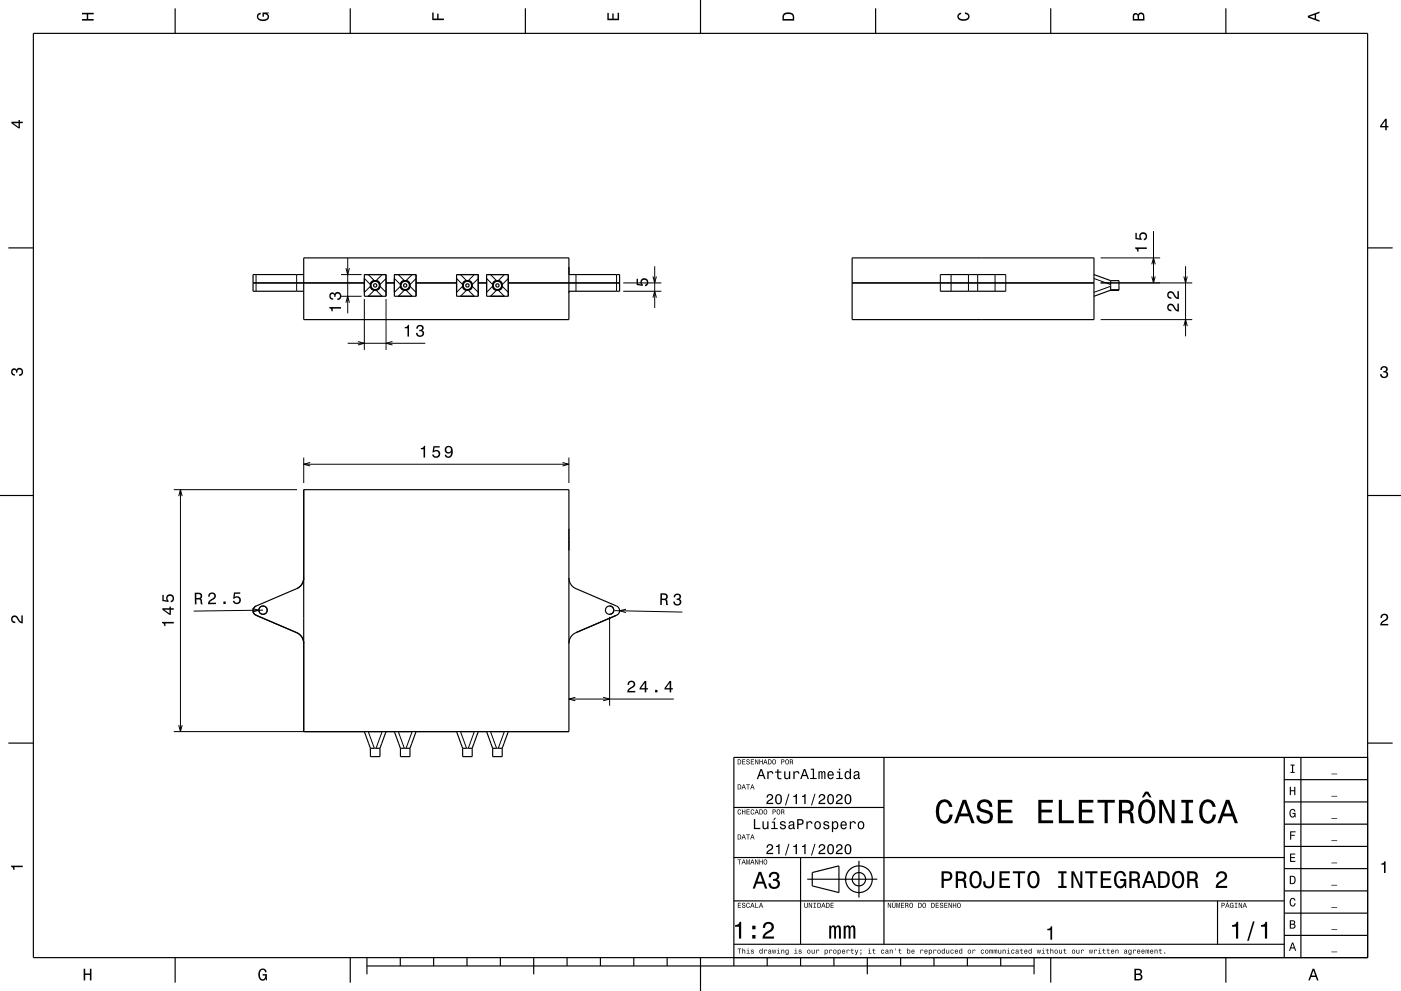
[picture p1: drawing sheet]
<svg xmlns="http://www.w3.org/2000/svg" width="420mm" height="297mm" viewBox="0 0 420 297" stroke-linecap="round" stroke-linejoin="round" font-family="sans-serif">
<g fill="none" stroke="#000" stroke-width=".3">
<path d="M104.2 77.3v16.6M196.3 79.8v12.5M330 77.3h17.8M345.3 79.2l.5-1.9 .5 1.9M345.8 69.3v15.5M355.4 79.8v21M76.8 82.3v5M88.9 82.3v5M102.2 88.8h6.2M102.2 82.3h6.2M103.7 90.7l.5-1.9 .6 1.9M103.7 80.4l.5 1.9 .6-1.9"/>
<path d="M109.2 89.6v15.3M109.2 83.5l1.8 1.8M110.4 82.3l1.8 1.8M111 85.8l-1.8 1.8M112.2 87l-1.8 1.8M112.7 87l1.9 1.8M113.9 85.8l1.8 1.8M114.6 82.3l-1.9 1.8M115.7 89.6v15.3M115.7 83.5l-1.8 1.8M118.2 83.5l1.8 1.8M119.4 82.3l1.8 1.8"/>
<path d="M120 85.8l-1.8 1.8M121.2 87l-1.8 1.8M121.7 87l1.9 1.8M122.9 85.8l1.8 1.8M123.6 82.3l-1.9 1.8M124.7 83.5l-1.8 1.8M136.9 83.5l1.8 1.8M138 82.3l1.9 1.8M138.7 85.8l-1.8 1.8M139.9 87l-1.9 1.8M140.4 87l1.8 1.8M141.6 85.8l1.8 1.8"/>
<path d="M142.2 82.3l-1.8 1.8M143.4 83.5l-1.8 1.8M145.9 83.5l1.8 1.8M147.1 82.3l1.8 1.8M147.7 85.8l-1.8 1.8M148.9 87l-1.8 1.8M149.4 87l1.8 1.8M150.6 85.8l1.8 1.8M151.2 82.3l-1.8 1.8M152.4 83.5l-1.8 1.8M172.7 82.3v5M184.8 82.3v5"/>
<path d="M186.8 87.3h11.5M186.8 84.8h11.5M195.8 82.9l.5 1.9 .5-1.9M195.8 89.2l.5-1.9 .5 1.9M281.9 82.3v5M285.1 82.3v5M290.3 82.3v5M293.1 82.3v5M298.3 82.3v5M301.5 82.3v5M328 83.5l5 1.8M330 84.8h27.4"/>
<path d="M330 95.8h27.4M333 85.8l-5 1.8M345.3 82.9l.5 1.9 .5-1.9M354.9 97.7l.5-1.9 .5 1.9M354.9 82.9l.5 1.9 .5-1.9M104.2 102.9h23.3M107.3 102.4l1.9 .5-1.9 .5M117.7 102.4l-2 .5 2 .5M91.1 137.1v7.7M91.1 139.1h79.5M93 138.6l-1.9 .5 1.9 .6M168.6 138.6l2 .5-2 .6"/>
<path d="M170.6 137.1v7.7M52.1 146.8h37M53.6 148.7l.5-1.9 .5 1.9M54.1 146.8v72.5M75.7 182.4l1.9 .5-1.9 .5M78.9 182.9l-20.8 .2M78.9 181.6a1.25 1.25 0 0 0-1.3 1.3 1.25 1.25 0 0 0 1.3 1.2M182.8 184.9v26.6M184.2 183l20.4 .4M187.7 182.6l-2 .4 2 .6M52.1 219.3h70.6M53.6 217.3l.5 2 .5-2"/>
<path d="M110.4 219.3l1.8 5M114.6 219.3l-1.9 5M119.4 219.3l1.8 5M123.6 219.3l-1.9 5M138 219.3l1.9 5M142.2 219.3l-1.8 5M147.1 219.3l1.8 5M151.2 219.3l-1.8 5M170.6 209.5h31.4M172.5 209l-1.9 .5 1.9 .5M180.8 209l2 .5-2 .5"/>
</g>
<g fill="none" stroke="#000" stroke-width=".35">
<path d="M10 10h400v277h-400zM52.5 2.5v7.5M105 2.5v7.5M157.5 2.5v7.5M210 0v10M262.5 2.5v7.5M315 2.5v7.5M367.5 2.5v7.5M2.5 74.3h7.5M91.1 77.3h79.5v18.5h-79.5zM255.5 77.3h72.5v18.5h-72.5zM410 74.3h7.5"/>
<path d="M75.9 84.8h33.3M91.1 82.3h-15.2v5h15.2M109.2 82.3h6.5v6.5h-6.5zM115.7 84.8h2.5M118.2 82.3h6.5v6.5h-6.5zM124.7 84.8h12.2M136.9 82.3h6.5v6.5h-6.5zM143.4 84.8h2.5M145.9 82.3h6.5v6.5h-6.5zM152.4 84.8h33.3M170.6 82.3h15.1v5h-15.1M170.6 87.7h.1"/>
<path d="M170.6 80h.1M255.5 84.8h72.5M281.9 82.3h19.6M281.9 87.3h19.6M328 82.3l5 1.8M333 84.1h2.5v2.9h-2.5M333 87l-5 1.8M333 84.1v2.9M0 148.5h10M91.1 146.8h79.5v72.5h-79.5zM170.6 158.5v6.5M410 148.5h10"/>
<path d="M91.1 173.2a3.5 3.5 0 0 1-2.2 3.2l-12.1 5.2a1.5 1.5 0 0 0-.9 1.4 1.5 1.5 0 0 0 .9 1.4l12.1 5.2a3.5 3.5 0 0 1 2.2 3.2M170.6 173.2a3.5 3.5 0 0 0 2.1 3.2l12.1 5.2a1.5 1.5 0 0 1 .9 1.4 1.5 1.5 0 0 1-.9 1.4l-12.1 5.2a3.5 3.5 0 0 0-2.1 3.2M170.6 165h.1M78.9 181.6a1.25 1.25 0 0 1 1.2 1.3 1.25 1.25 0 0 1-1.2 1.2M182.8 181.6a1.25 1.25 0 0 1 1.2 1.3 1.25 1.25 0 0 1-1.2 1.2M109.2 219.3l1.8 5M115.7 219.3l-1.8 5M118.2 219.3l1.8 5M124.7 219.3l-1.8 5M136.9 219.3l1.8 5M143.4 219.3l-1.8 5M145.9 219.3l1.8 5"/>
<path d="M152.4 219.3l-1.8 5M2.5 222.7h7.5M111 224.3v2.5h2.9v-2.5M111 224.3h2.9M120 224.3v2.5h2.9v-2.5M120 224.3h2.9M138.7 224.3v2.5h2.9v-2.5M138.7 224.3h2.9M147.7 224.3v2.5h2.9v-2.5M147.7 224.3h2.9M265 227v56M385 233.7h25"/>
<path d="M385 227v60M390 227v60M410 222.7h7.5M410 227h-190v62.5M220 257h165M220 242h45M240 257v26M257.5 258v11M385 253.7h25M385 247h25M385 240.3h25M220 270h165"/>
<path d="M242 263.5h21M243.5 261.5l8-2v8l-8-2zM365 270v13M385 273.7h25M385 267h25M385 260.3h25M52.5 287v7.5M105 287v7.5M110 289.5h200M110 287v5M120 287v2.5M130 287v2.5"/>
<path d="M140 287v2.5M150 287v2.5M160 287v5M170 287v2.5M180 287v2.5M190 287v2.5M200 287v2.5M210 287v10M220 283h165M230 287v2.5M240 287v2.5M250 287v2.5"/>
<path d="M260 287v5M270 287v2.5M280 287v2.5M290 287v2.5M300 287v2.5M310 287v5M315 287v7.5M367.5 287v7.5M385 280.3h25"/>
<circle cx="112.5" cy="85.5" r=".5"/>
<circle cx="112.5" cy="85.5" r="1.43"/>
<circle cx="112.5" cy="85.5" r="1.25"/>
<circle cx="112.5" cy="85.5" r="1.51"/>
<circle cx="121.5" cy="85.5" r=".5"/>
<circle cx="121.5" cy="85.5" r="1.25"/>
<circle cx="121.5" cy="85.5" r="1.43"/>
<circle cx="121.5" cy="85.5" r="1.51"/>
<circle cx="140.1" cy="85.6" r="1.51"/>
<circle cx="140.1" cy="85.5" r="1.43"/>
<circle cx="140.1" cy="85.5" r="1.25"/>
<circle cx="140.1" cy="85.5" r=".5"/>
<circle cx="149.1" cy="85.5" r="1.5"/>
<circle cx="149.1" cy="85.5" r="1.43"/>
<circle cx="149.1" cy="85.5" r="1.25"/>
<circle cx="149.1" cy="85.5" r=".5"/>
<circle cx="78.9" cy="182.9" r="1.25"/>
<circle cx="182.8" cy="182.9" r="1.25"/>
<circle cx="257.5" cy="263.5" r="2"/>
<circle cx="257.5" cy="263.5" r="4"/>
</g>
<g fill="#000">
<path d="M24.6 3.8h3.5v.5h-1.7v1.4h1.7v.5h-3.5v-.5h1.4v-1.4h-1.4z" fill-rule="evenodd"/>
<path d="M77.3 4.2l.8-.4v.5l-.3 .1a.68 .68 0 0 0-.4 .6 .68 .68 0 0 0 .4 .6 1.68 1.68 0 0 0 2.4-.6 .93 .93 0 0 0-1.1-.8v.8h-.4v-1.3h1.9v.3l-.5 .1 .4 .4a1.19 1.19 0 0 1-.9 1.7 1.9 1.9 0 0 1-2.6-1.3z" fill-rule="evenodd"/>
<path d="M129.6 3.8h.4v1.8h1.1v-1.5h.4v1.5h1.6v.4h-3.5z" fill-rule="evenodd"/>
<path d="M182.1 3.9h.4v1.7h1.1v-1.6h.4v1.6h1.2v-1.8h.4v2.3h-3.5z" fill-rule="evenodd"/>
<path d="M235 4a2.21 2.21 0 0 0-.4 2.2h3.5v-1.2a1.92 1.92 0 0 0-3.1-1zM235.3 4.4l.4-.2a1.45 1.45 0 0 1 2 .8v.7h-2.7l.1-1z" fill-rule="evenodd"/>
<path d="M287.3 4.2l.8-.4v.4l-.3 .1a.66 .66 0 0 0-.4 .6 .66 .66 0 0 0 .4 .6 1.69 1.69 0 0 0 2.5-.5 .9 .9 0 0 0-1-.8v-.5a1.24 1.24 0 0 1 1.4 1.1 1.24 1.24 0 0 1-1.1 1.4 1.93 1.93 0 0 1-2.6-1.2z" fill-rule="evenodd"/>
<path d="M339.8 4.2l-.2 2h3.5v-1.4a.98 .98 0 0 0-.7-1 .98 .98 0 0 0-1.2 .6 .84 .84 0 0 0-1.4-.2zM340.1 4.5l.4-.1 .4 .1 .1 1.2h-1zM341.6 4.4l.4-.2a.58 .58 0 0 1 .7 .7v.8h-1.2z" fill-rule="evenodd"/>
<path d="M392.1 4.7v.6l3.5 1.2v-.4l-1-.4v-1.4l1-.4v-.4zM392.6 5l1.5-.5v1z" fill-rule="evenodd"/>
<path d="M3.4 36.5v.4l2.1 1.6h.5v-1.6h.8v-.4h-.8v-.5h-.4v.5zM4 36.9h1.6v1.1z" fill-rule="evenodd"/>
<path d="M415.3 35.6l-1.6 2.1v.5h1.6v.8h.4v-.8h.5v-.4h-.5v-2.2zM415.3 36.2v1.6h-1.1z" fill-rule="evenodd"/>
<path d="M340.3 74.2v.3a.78 .78 0 0 1 .7 .9h.3v-.8h2.5v-.4zM340.4 69.8v1.9l1.8 .2v-.4a.8 .8 0 0 1-.2-1.2 .8 .8 0 0 1 1.3 .1 .8 .8 0 0 1-.4 1.2v.4a1.21 1.21 0 0 0 1-1.5 1.21 1.21 0 0 0-1.6-.8 1.21 1.21 0 0 0-.6 1.8l-.9-.2v-1.5z" fill-rule="evenodd"/>
<path d="M98.7 92v.4a.77 .77 0 0 1 .7 .9h.3v-.8h2.5v-.5zM99 87.9a1.17 1.17 0 0 0-.2 1.3 1.17 1.17 0 0 0 1.1 .6v-.4a.62 .62 0 0 1-.8-.3 .62 .62 0 0 1 .3-.8 .62 .62 0 0 1 .8 .2v.5h.4a.72 .72 0 0 1 .5-1 .72 .72 0 0 1 .9 .5 .72 .72 0 0 1-.5 .9l-.4 .1v.4a1.18 1.18 0 0 0 1.2-1.5 1.18 1.18 0 0 0-1.8-.6l-.1 .3a.86 .86 0 0 0-1.4-.2z" fill-rule="evenodd"/>
<path d="M190.8 83.6h.5v1.5l.9 .1a1.21 1.21 0 0 1 .6-1.7 1.21 1.21 0 0 1 1.6 .8 1.21 1.21 0 0 1-1 1.5v-.5a.8 .8 0 0 0 .3-1.2 .8 .8 0 0 0-1.2 0 .8 .8 0 0 0 .2 1.2v.4l-1.9-.3z" fill-rule="evenodd"/>
<path d="M350.2 91.3a1.2 1.2 0 0 0-.2 1.3 1.2 1.2 0 0 0 1.2 .7v-.5a.71 .71 0 0 1-.9-.5 .71 .71 0 0 1 .5-.8 .71 .71 0 0 1 .9 .5l.1 .3a1.62 1.62 0 0 0 1.6 1.1v-2.4h-.4v1.9l-.4-.3-1-1.4a1.09 1.09 0 0 0-1.4 .1zM350.2 87.6a1.2 1.2 0 0 0-.2 1.3 1.2 1.2 0 0 0 1.2 .7v-.5a.71 .71 0 0 1-.9-.5 .71 .71 0 0 1 .5-.9 .71 .71 0 0 1 .9 .5l.1 .3a1.62 1.62 0 0 0 1.6 1.2v-2.5h-.4v1.9l-.4-.2-1-1.5a1.09 1.09 0 0 0-1.4 .2z" fill-rule="evenodd"/>
<path d="M3.6 110.6a.86 .86 0 0 1 1.4 .2 1.12 1.12 0 0 1 1.5-.4 1.12 1.12 0 0 1 .3 1.6l-.5 .6-.6 .1v-.5a.72 .72 0 0 0 .9-.6 .72 .72 0 0 0-.8-.8 .72 .72 0 0 0-.6 .9h-.4a.62 .62 0 0 0-.4-.8 .62 .62 0 0 0-.8 .5 .62 .62 0 0 0 .5 .7h.4l-.1 .5a1.17 1.17 0 0 1-1-.7 1.17 1.17 0 0 1 .2-1.3z" fill-rule="evenodd"/>
<path d="M121.3 98v.4h.9v2.5h.4v-3.5h-.3a.78 .78 0 0 1-1 .6zM125.1 97.7l-.3 .8h.4a.62 .62 0 0 1 .4-.8 .62 .62 0 0 1 .8 .3 .62 .62 0 0 1-.2 .8l-.5 .1v.4a.74 .74 0 0 1 .9 .6 .74 .74 0 0 1-.8 .8 .74 .74 0 0 1-.6-.9h-.5a1.18 1.18 0 0 0 1.5 1.2 1.18 1.18 0 0 0 .6-1.9l-.2-.1a1.01 1.01 0 0 0 0-1.5 1.01 1.01 0 0 0-1.5 .2z" fill-rule="evenodd"/>
<path d="M414.1 110a1.01 1.01 0 0 1 1.5-.2 1.01 1.01 0 0 1 0 1.6 1.12 1.12 0 0 1 .4 1.5 1.12 1.12 0 0 1-1.6 .3l-.6-.5-.1-.6h.5a.72 .72 0 0 0 .7 .9 .72 .72 0 0 0 .7-.8 .72 .72 0 0 0-.9-.6v-.4a.62 .62 0 0 0 .8-.4 .62 .62 0 0 0-.5-.8 .62 .62 0 0 0-.7 .5v.4h-.5z" fill-rule="evenodd"/>
<path d="M126.2 134.3v.3h.8v2.5h.4v-3.5h-.3a.77 .77 0 0 1-.9 .7zM129.9 133.7l-.2 1.9h.4a.8 .8 0 0 1 1.2-.3 .8 .8 0 0 1-.1 1.3 .8 .8 0 0 1-1.2-.4h-.4a1.21 1.21 0 0 0 1.5 1.1 1.21 1.21 0 0 0 .8-1.7 1.21 1.21 0 0 0-1.8-.5l.2-1h1.5v-.4zM133.6 133.9a1.15 1.15 0 0 0 0 1.7 1.15 1.15 0 0 0 1.6 0 1.02 1.02 0 0 1-.8 1.2l-.4-.1-.2-.4h-.5a1.23 1.23 0 0 0 1.5 .9 1.23 1.23 0 0 0 .9-1.5 1.41 1.41 0 0 0-.3-1.7 1.41 1.41 0 0 0-1.8-.1zM133.8 134.8a.75 .75 0 0 1 1.5 0 .75 .75 0 0 1-1.5 0z" fill-rule="evenodd"/>
<path d="M3.6 184.7a1.22 1.22 0 0 1 2 .8l.8 .8v-1.9h.4v2.4a2.76 2.76 0 0 1-2-1.8 .69 .69 0 0 0-1.1 .5 .69 .69 0 0 0 .9 .8v.4a1.19 1.19 0 0 1-1.2-.6 1.19 1.19 0 0 1 .2-1.4z" fill-rule="evenodd"/>
<path d="M48.6 186.4v.3a.77 .77 0 0 1 .6 1h.4v-.9h2.5v-.4zM48.7 182.3v.4l2.1 1.6h.4v-1.6h.9v-.4h-.9v-.5h-.4v.5zM49.3 182.7h1.5v1.1zM48.7 178.3v1.8l1.8 .3v-.4a.8 .8 0 0 1-.2-1.2 .8 .8 0 0 1 1.2 .1 .8 .8 0 0 1-.3 1.2v.4a1.21 1.21 0 0 0 1-1.5 1.21 1.21 0 0 0-1.6-.8 1.21 1.21 0 0 0-.6 1.7l-.9-.1v-1.5z" fill-rule="evenodd"/>
<path d="M58.4 177.6v3.5h.5v-1.4l.5-.1 .7 .3 .1 1.2h.6l-.3-1.5-.3-.2a.97 .97 0 0 0 .4-1.1 .97 .97 0 0 0-1.1-.7zM58.9 178.1h.5a.6 .6 0 0 1 .7 .5 .6 .6 0 0 1-.7 .6h-.5z" fill-rule="evenodd"/>
<path d="M62.7 177.9l-.3 .9h.5a.7 .7 0 0 1 .5-.8 .7 .7 0 0 1 .8 .5 .7 .7 0 0 1-.5 .8l-.2 .2a1.62 1.62 0 0 0-1.1 1.6h2.4v-.5h-1.9l.8-.8a1.17 1.17 0 0 0 .9-1.6 1.17 1.17 0 0 0-1.9-.3zM67 180.3v.7h.7v-.7zM70.1 177.6l-.2 1.8h.4a.8 .8 0 0 1 1.2-.2 .8 .8 0 0 1 0 1.2 .8 .8 0 0 1-1.2-.3h-.5a1.21 1.21 0 0 0 1.5 1 1.21 1.21 0 0 0 .8-1.6 1.21 1.21 0 0 0-1.7-.6l.1-.9 1.5-.1v-.4z" fill-rule="evenodd"/>
<path d="M198 177.8l-.1 3.5h.5v-1.5l1.1 .1 .2 1.4h.6l-.3-1.4-.3-.3a.97 .97 0 0 0 .5-1.1 .97 .97 0 0 0-1-.7zM198.5 178.2h.5a.6 .6 0 0 1 .7 .7 .6 .6 0 0 1-.7 .5h-.6z" fill-rule="evenodd"/>
<path d="M202.3 178.2a1.01 1.01 0 0 1 1.5-.2 1.01 1.01 0 0 1-.1 1.5 1.12 1.12 0 0 1 .4 1.6 1.12 1.12 0 0 1-1.6 .3l-.6-.6-.1-.5h.5a.72 .72 0 0 0 .6 .9 .72 .72 0 0 0 .8-.8 .72 .72 0 0 0-.9-.6v-.4a.62 .62 0 0 0 .9-.4 .62 .62 0 0 0-.5-.8 .62 .62 0 0 0-.8 .5v.3h-.5z" fill-rule="evenodd"/>
<path d="M414.2 184.2a1.18 1.18 0 0 1 1.9 .3 1.18 1.18 0 0 1-1 1.7l-.8 .8h1.9v.4h-2.4a2.76 2.76 0 0 1 1.8-2 .69 .69 0 0 0-.5-1.1 .69 .69 0 0 0-.8 .9h-.4z" fill-rule="evenodd"/>
<path d="M188.4 204.3l-.3 1h.5a.7 .7 0 0 1 .5-.9 .7 .7 0 0 1 .8 .5 .7 .7 0 0 1-.4 .9l-.3 .1a1.64 1.64 0 0 0-1.2 1.6h2.4v-.4h-1.9l.9-.8a1.17 1.17 0 0 0 .9-1.7 1.17 1.17 0 0 0-1.9-.3zM193.3 204.1l-1.6 2.1v.4h1.6v.9h.4v-.9h.5v-.4h-.5v-2.1zM193.3 204.7v1.5h-1.1zM196.4 206.8v.7h.7v-.7zM200.7 204.1l-1.5 2.1v.4h1.6v.9h.4v-.9h.5v-.4h-.5v-2.1zM200.8 204.7v1.5h-1.2z" fill-rule="evenodd"/>
<path d="M221.1 227.6v1.5h.5a.77 .77 0 0 0 .6-.8 .77 .77 0 0 0-.6-.7zM221.4 227.8a.58 .58 0 0 1 .6 .5 .58 .58 0 0 1-.6 .6zM222.5 227.6v1.5h.9v-.2h-.7v-.5h.7v-.2h-.7v-.4h.7v-.2zM223.9 227.7a.6 .6 0 0 0 0 .6 .6 .6 0 0 0 .7 .3 .33 .33 0 0 1-.3 .4 .33 .33 0 0 1-.4-.4h-.2a.54 .54 0 0 0 .6 .6 .54 .54 0 0 0 .5-.7 .54 .54 0 0 0-.8-.4 .28 .28 0 0 1 .2-.4 .28 .28 0 0 1 .4 .3h.2l-.1-.2-.2-.2zM225.1 227.6v1.5h.9v-.2h-.7v-.5h.7v-.2h-.7v-.4h.7v-.2zM226.4 227.6v1.5h.1v-1.2l.6 1.2h.2v-1.5h-.1v1.2l-.6-1.2zM227.7 227.6v1.5h.2v-.7h.6v.7h.2v-1.5h-.2v.6h-.6v-.6zM229.3 227.6l-.5 1.5h.2l.2-.5h.6l.1 .5h.2l-.5-1.5zM229.5 227.8l.2 .7h-.5zM230.3 227.6v1.5h.5a.77 .77 0 0 0 .6-.8 .77 .77 0 0 0-.6-.7zM230.5 227.8a.58 .58 0 0 1 .6 .5 .58 .58 0 0 1-.6 .6zM231.7 227.7l-.2 .6 .2 .6a.73 .73 0 0 0 1-.4 .73 .73 0 0 0-.5-.9zM231.9 227.8a.58 .58 0 0 1 .5 .5 .58 .58 0 0 1-.5 .6l-.2-.6zM234.2 227.6v1.5h.2v-.7a.48 .48 0 0 0 .7-.2 .48 .48 0 0 0-.4-.6zM234.4 227.8h.3a.26 .26 0 0 1 .3 .2 .26 .26 0 0 1-.3 .3h-.3zM235.6 227.7l-.2 .6 .2 .6a.73 .73 0 0 0 1-.4 .73 .73 0 0 0-.5-.9zM235.8 227.8a.58 .58 0 0 1 .5 .5 .58 .58 0 0 1-.5 .6l-.2-.6zM236.8 227.6v1.5h.2v-.7a.45 .45 0 0 1 .5 .2 .45 .45 0 0 1 .1 .5l.2-.1-.3-.7a.42 .42 0 0 0 .2-.4 .42 .42 0 0 0-.4-.3zM237 227.8h.2a.26 .26 0 0 1 .3 .2 .26 .26 0 0 1-.3 .3h-.2z" fill-rule="evenodd"/>
<path d="M221.1 235.1v1.5h.5a.77 .77 0 0 0 .6-.8 .77 .77 0 0 0-.6-.7zM221.4 235.3a.58 .58 0 0 1 .6 .5 .58 .58 0 0 1-.6 .6zM222.8 235.1l-.5 1.5h.2l.2-.5h.5l.2 .5h.2l-.5-1.5zM223 235.3l.2 .7h-.5zM223.7 235.1v.2h.5v1.3h.2v-1.3h.4v-.2zM225.4 235.1l-.5 1.5h.2l.2-.5h.6l.1 .5h.2l-.5-1.5zM225.6 235.3l.2 .7h-.5z" fill-rule="evenodd"/>
<path d="M228 230.5l-1.1 3h.4l.3-.9h1.2l.3 .9h.4l-1.1-3zM228.2 230.9l.4 1.3h-.9zM230 231.2v2.3h.4v-1.3a.57 .57 0 0 1 .3-.7 .57 .57 0 0 1 .7 .2l.1 .2h.4a.76 .76 0 0 0-.6-.8 .76 .76 0 0 0-.9 .4v-.3zM233 230.6v.6h-.6v.4h.6v1.5a.89 .89 0 0 0 1.3 .4v-.3l-.8-.1-.1-.4v-1.1h.9v-.4h-.9v-.6zM235.1 231.2v1.5a.76 .76 0 0 0 .5 .8 .76 .76 0 0 0 .9-.4v.4h.4v-2.3h-.4v1.6l-.6 .4-.4-.3v-1.7zM237.8 231.2v2.3h.4v-1.3a.57 .57 0 0 1 .3-.7 .57 .57 0 0 1 .7 .2l.1 .2h.4a.77 .77 0 0 0-.6-.8 .77 .77 0 0 0-.9 .4v-.3zM241 230.5l-1.1 3h.4l.3-.9h1.2l.3 .9h.4l-1.1-3zM241.2 230.9l.5 1.3h-1zM243.1 230.4v.3h.6v2.5h-.8v.3h1.9v-.3h-.8v-2.8zM245.4 231.2v2.3h.3v-1.8l.3-.3 .2 .3v1.8h.4v-1.8l.3-.3 .2 .4v1.7h.4l-.1-2-.2-.4-.5 .1-.2 .2-.4-.3-.4 .3v-.2zM248.3 231.4a1.25 1.25 0 0 0-.2 1.4 1.25 1.25 0 0 0 1.2 .7l.6-.7-1.1 .4-.4-.8h1.6v-.1a.96 .96 0 0 0-.5-1.1 .96 .96 0 0 0-1.2 .2zM248.6 231.6l.6-.1 .4 .6h-1.2zM250.9 231.2v.4h.6v1.6h-.8v.3h2v-.3h-.8v-2zM251.5 230.4v.4h.4v-.4zM253.4 231.4a1.28 1.28 0 0 0-.2 1.3 1.28 1.28 0 0 0 1.1 .8l.4-.4v.4h.4v-3.1h-.4v1.1a.77 .77 0 0 0-1.3-.1zM253.7 231.7a.53 .53 0 0 1 .6-.3 .53 .53 0 0 1 .4 .5v.4a.71 .71 0 0 1-.6 .9 1.02 1.02 0 0 1-.4-1.5zM256.2 231.3l-.3 .5h.4a.47 .47 0 0 1 .6-.4 .47 .47 0 0 1 .3 .6l-.2 .1a.78 .78 0 0 0-1.1 .4 .78 .78 0 0 0 .6 1l.8-.3 .1 .2 .5 .1v-.3h-.2l-.1-1.4a.87 .87 0 0 0-.5-.7 .87 .87 0 0 0-.9 .2zM256.3 232.6l1-.3v.4a.51 .51 0 0 1-.5 .5 .51 .51 0 0 1-.6-.5z" fill-rule="evenodd"/>
<path d="M386.7 235.8h.3v1h1v-1h.3v2.5h-.3v-1.2h-1v1.2h-.3z" fill-rule="evenodd"/>
<path d="M386.9 229.1h1.2v.3h-.4v1.9h.4v.3h-1.2v-.3h.4v-1.9h-.4z" fill-rule="evenodd"/>
<path d="M399.1 238.5h1.8v.2h-1.8z" fill-rule="evenodd"/>
<path d="M399.1 231.9h1.8v.2h-1.8z" fill-rule="evenodd"/>
<path d="M3.3 259.4h3.5v.5h-2.5v.8h-.3a.77 .77 0 0 0-.7-.9z" fill-rule="evenodd"/>
<path d="M221.1 257.6v.2h.5v1.3h.1v-1.3h.5v-.2zM222.8 257.6l-.5 1.5h.2l.2-.5h.5l.2 .5h.2l-.5-1.5zM223 257.8l.2 .7h-.5zM223.7 257.6v1.5h.2v-1.4l.3 1.4h.1l.3-1.4v1.4h.2v-1.5h-.3l-.2 1.3-.3-1.3zM225.4 257.6l-.5 1.5h.2l.2-.5h.6l.1 .5h.2l-.5-1.5zM225.6 257.8l.2 .7h-.5zM226.4 257.6v1.5h.1v-1.2l.6 1.2h.2v-1.5h-.1v1.2l-.6-1.2zM227.7 257.6v1.5h.2v-.7h.6v.7h.2v-1.5h-.2v.6h-.6v-.6zM229.1 257.7v1.2a.73 .73 0 0 0 .9-.4 .73 .73 0 0 0-.4-.9zM229.3 257.8a.58 .58 0 0 1 .5 .5 .58 .58 0 0 1-.5 .6l-.2-.6z" fill-rule="evenodd"/>
<path d="M221.1 250.1v1.5h.5a.77 .77 0 0 0 .6-.8 .77 .77 0 0 0-.6-.7zM221.4 250.3a.58 .58 0 0 1 .6 .5 .58 .58 0 0 1-.6 .6zM222.8 250.1l-.5 1.5h.2l.2-.5h.5l.2 .5h.2l-.5-1.5zM223 250.3l.2 .7h-.5zM223.7 250.1v.2h.5v1.3h.2v-1.3h.4v-.2zM225.4 250.1l-.5 1.5h.2l.2-.5h.6l.1 .5h.2l-.5-1.5zM225.6 250.3l.2 .7h-.5z" fill-rule="evenodd"/>
<path d="M221.3 242.7a.72 .72 0 0 0-.2 1 .72 .72 0 0 0 .9 .3l.2-.5-.4 .4a.56 .56 0 0 1-.5-.6 .56 .56 0 0 1 .6-.5l.3 .2-.3-.4zM222.5 242.6v1.5h.2v-.7h.6v.7h.1v-1.5h-.1v.6h-.6v-.6zM223.8 242.6v1.5h1v-.2h-.8v-.5h.7v-.2h-.7v-.4h.7v-.2zM225.2 242.7a.72 .72 0 0 0-.2 1 .72 .72 0 0 0 .9 .3l.2-.5-.4 .4a.56 .56 0 0 1-.5-.6 .56 .56 0 0 1 .6-.5l.3 .2-.3-.4zM226.7 242.6l-.5 1.5h.2l.2-.5h.6l.1 .5h.2l-.5-1.5zM226.9 242.8l.2 .7h-.5zM227.7 242.6v1.5h.5a.77 .77 0 0 0 .6-.8 .77 .77 0 0 0-.6-.7zM227.9 242.8a.58 .58 0 0 1 .6 .5 .58 .58 0 0 1-.6 .6zM229.1 242.7v1.2a.73 .73 0 0 0 .9-.4 .73 .73 0 0 0-.4-.9zM229.3 242.8a.58 .58 0 0 1 .5 .5 .58 .58 0 0 1-.5 .6l-.2-.6zM231.6 242.6v1.5h.2v-.7a.48 .48 0 0 0 .7-.2 .48 .48 0 0 0-.4-.6zM231.8 242.8h.3a.26 .26 0 0 1 .3 .2 .26 .26 0 0 1-.3 .3h-.3zM233 242.7l-.2 .6 .2 .6a.73 .73 0 0 0 1-.4 .73 .73 0 0 0-.5-.9zM233.2 242.8a.58 .58 0 0 1 .5 .5 .58 .58 0 0 1-.5 .6l-.2-.6zM234.2 242.6v1.5h.2v-.7a.46 .46 0 0 1 .5 .2 .46 .46 0 0 1 .1 .5l.2-.1-.3-.7a.42 .42 0 0 0 .2-.4 .42 .42 0 0 0-.4-.3zM234.4 242.8h.2a.26 .26 0 0 1 .3 .2 .26 .26 0 0 1-.3 .3h-.2z" fill-rule="evenodd"/>
<path d="M226 245.5v3h1.9v-.4h-1.5v-2.6zM228.6 246.2v1.5a.76 .76 0 0 0 .5 .8 .76 .76 0 0 0 .9-.4v.4h.4v-2.3h-.4v1.6l-.6 .4-.4-.3v-1.7zM232.2 245.1l-.4 .7h.2l.6-.7zM231.4 246.2v.4h.6v1.6h-.8v.3h1.9v-.3h-.7v-2zM234 246.3l-.2 .5 .2 .4 1.2 .4a.52 .52 0 0 1-.5 .7 .52 .52 0 0 1-.6-.5h-.3a.89 .89 0 0 0 1.1 .8 .89 .89 0 0 0 .6-1.3l-1.2-.4a.46 .46 0 0 1 .3-.6 .46 .46 0 0 1 .6 .5h.4a.93 .93 0 0 0-1.6-.5zM236.6 246.3l-.2 .5h.4a.47 .47 0 0 1 .5-.4 .47 .47 0 0 1 .4 .6l-.2 .1a.78 .78 0 0 0-1.1 .4 .78 .78 0 0 0 .6 1l.8-.3 .1 .2 .5 .1v-.3h-.3v-1.4a.87 .87 0 0 0-1.5-.5zM236.8 247.6l.9-.3v.4a.51 .51 0 0 1-.5 .5 .51 .51 0 0 1-.5-.5zM239 245.5v3h.4v-1.3a1.02 1.02 0 0 0 1.3-.2 1.02 1.02 0 0 0 0-1.3zM239.4 245.8h.5a.51 .51 0 0 1 .6 .6 .51 .51 0 0 1-.6 .4h-.5zM241.7 246.2v2.3h.4v-1.3a.57 .57 0 0 1 .3-.7 .57 .57 0 0 1 .7 .2l.1 .2h.4a.77 .77 0 0 0-.6-.8 .77 .77 0 0 0-.9 .4v-.3zM244.4 246.4a1.24 1.24 0 0 0-.2 1.5 1.24 1.24 0 0 0 1.3 .6 1.25 1.25 0 0 0 .6-1.5 1.25 1.25 0 0 0-1.4-.8zM244.6 246.6a.58 .58 0 0 1 .7-.2 .58 .58 0 0 1 .4 .5v.4a.69 .69 0 0 1-.9 .9l-.3-.5zM247.1 246.3l-.3 .5 .2 .4 1.2 .4a.52 .52 0 0 1-.5 .7 .52 .52 0 0 1-.5-.5h-.4a.89 .89 0 0 0 1.1 .8 .89 .89 0 0 0 .6-1.3l-1.2-.4a.46 .46 0 0 1 .4-.5 .46 .46 0 0 1 .5 .4h.4a.93 .93 0 0 0-1.5-.5zM249.4 246.2v3.2h.4v-1.3a.79 .79 0 0 0 .8 .5 .79 .79 0 0 0 .7-.8 1.09 1.09 0 0 0-.1-1.2 1.09 1.09 0 0 0-1.1-.4l-.3 .3v-.3zM249.9 246.6a.53 .53 0 0 1 .6-.2 .53 .53 0 0 1 .4 .5l.1 .4a.73 .73 0 0 1-.6 .9 1.01 1.01 0 0 1-.5-1.6zM252.2 246.4a1.25 1.25 0 0 0-.2 1.4 1.25 1.25 0 0 0 1.2 .7l.6-.7h-.3l-.6 .4a.65 .65 0 0 1-.6-.8h1.6v-.1a.96 .96 0 0 0-.5-1.1 .96 .96 0 0 0-1.2 .2zM252.5 246.6l.6-.1 .4 .6h-1.2zM254.8 246.2v2.3h.3v-1.3a.57 .57 0 0 1 .3-.7 .57 .57 0 0 1 .8 .2v.2h.4a.77 .77 0 0 0-.6-.8 .77 .77 0 0 0-.9 .4v-.3zM257.4 246.4a1.24 1.24 0 0 0-.2 1.5 1.24 1.24 0 0 0 1.3 .6 1.25 1.25 0 0 0 .6-1.5 1.25 1.25 0 0 0-1.4-.8zM257.7 246.6a.58 .58 0 0 1 .6-.2 .58 .58 0 0 1 .4 .5v.4a.69 .69 0 0 1-.9 .9l-.3-.5z" fill-rule="evenodd"/>
<path d="M230.1 253.2l-.3 .8h.4a.6 .6 0 0 1 .4-.7 .6 .6 0 0 1 .8 .5 .6 .6 0 0 1-.5 .7l-.2 .1a1.4 1.4 0 0 0-1 1.4h2.1v-.4h-1.6l.7-.7a1 1 0 0 0 .8-1.4 1 1 0 0 0-1.6-.3zM232.6 253.5v.3h.7v2.2h.4v-3zM236.4 252.9l-1.1 3.5h.3l1.1-3.5zM237.8 253.5v.3h.7v2.2h.4v-3zM240.4 253.5v.3h.7v2.2h.4v-3zM244.2 252.9l-1.1 3.5h.3l1.1-3.5zM245.7 253.2l-.3 .8h.4a.6 .6 0 0 1 .5-.7 .6 .6 0 0 1 .7 .5 .6 .6 0 0 1-.4 .7l-.3 .1a1.4 1.4 0 0 0-1 1.4h2.1v-.4h-1.6l.7-.7a1 1 0 0 0 .8-1.4 1 1 0 0 0-1.6-.3zM248.2 253.4a1.73 1.73 0 0 0 .8 2.7 1.74 1.74 0 0 0 .8-2.7 .95 .95 0 0 0-1.6 0zM248.7 253.4l.3-.1a1.46 1.46 0 0 1 0 2.4l-.5-.3-.1-.4v-1zM250.9 253.2l-.3 .8h.4a.6 .6 0 0 1 .5-.7 .6 .6 0 0 1 .7 .5 .6 .6 0 0 1-.4 .7l-.3 .1a1.4 1.4 0 0 0-.9 1.4h2v-.4h-1.6l.7-.7a1 1 0 0 0 .8-1.4 1 1 0 0 0-1.6-.3zM253.4 253.4a1.74 1.74 0 0 0 .8 2.7 1.75 1.75 0 0 0 .8-2.7 .96 .96 0 0 0-1.6 0zM253.9 253.4l.3-.1a1.47 1.47 0 0 1 0 2.4l-.5-.3-.1-.4v-1z" fill-rule="evenodd"/>
<path d="M230.1 238.2l-.3 .8h.4a.6 .6 0 0 1 .4-.7 .6 .6 0 0 1 .8 .5 .6 .6 0 0 1-.5 .7l-.2 .1a1.4 1.4 0 0 0-1 1.4h2.1v-.4h-1.6l.7-.7a1 1 0 0 0 .8-1.4 1 1 0 0 0-1.6-.3zM232.6 238.4a1.73 1.73 0 0 0 .8 2.7 1.74 1.74 0 0 0 .8-2.7 .95 .95 0 0 0-1.6 0zM233.1 238.4l.3-.1a1.46 1.46 0 0 1 0 2.4l-.5-.3-.1-.4v-1zM236.4 237.9l-1.1 3.5h.3l1.1-3.5zM237.8 238.5v.3h.7v2.2h.4v-3zM240.4 238.5v.3h.7v2.2h.4v-3zM244.2 237.9l-1.1 3.5h.3l1.1-3.5zM245.7 238.2l-.3 .8h.4a.6 .6 0 0 1 .5-.7 .6 .6 0 0 1 .7 .5 .6 .6 0 0 1-.4 .7l-.3 .1a1.4 1.4 0 0 0-1 1.4h2.1v-.4h-1.6l.7-.7a1 1 0 0 0 .8-1.4 1 1 0 0 0-1.6-.3zM248.2 238.4a1.73 1.73 0 0 0 .8 2.7 1.74 1.74 0 0 0 .8-2.7 .95 .95 0 0 0-1.6 0zM248.7 238.4l.3-.1a1.46 1.46 0 0 1 0 2.4l-.5-.3-.1-.4v-1zM250.9 238.2l-.3 .8h.4a.6 .6 0 0 1 .5-.7 .6 .6 0 0 1 .7 .5 .6 .6 0 0 1-.4 .7l-.3 .1a1.4 1.4 0 0 0-.9 1.4h2v-.4h-1.6l.7-.7a1 1 0 0 0 .8-1.4 1 1 0 0 0-1.6-.3zM253.4 238.4a1.74 1.74 0 0 0 .8 2.7 1.75 1.75 0 0 0 .8-2.7 .96 .96 0 0 0-1.6 0zM253.9 238.4l.3-.1a1.47 1.47 0 0 1 0 2.4l-.5-.3-.1-.4v-1z" fill-rule="evenodd"/>
<path d="M281.2 240.5a5.6 5.6 0 0 0 0 5.4 2.48 2.48 0 0 0 2.9 .8 2.48 2.48 0 0 0 1.5-2.6h-.9a1.64 1.64 0 0 1-2.2 1.8 4.2 4.2 0 0 1 0-5.3 1.43 1.43 0 0 1 2.1 1.2h.9a2.38 2.38 0 0 0-1.6-2.2 2.38 2.38 0 0 0-2.7 .9zM288.6 239.7l-2.6 7h1l.7-2h2.8l.7 2h1l-2.6-7zM289.1 240.7l1.1 3.1h-2.2zM293.5 240.1a1.93 1.93 0 0 0-.5 2.2 1.93 1.93 0 0 0 1.8 1.2 1.75 1.75 0 0 1 2 1.3 1.61 1.61 0 0 1-1.8 1.2 1.61 1.61 0 0 1-1.4-1.6h-.9a2.52 2.52 0 0 0 2.3 2.5 2.52 2.52 0 0 0 2.7-2.2 2.04 2.04 0 0 0-2.2-2 1.42 1.42 0 0 1-1.7-1.2 1.39 1.39 0 0 1 1.6-1.1 1.39 1.39 0 0 1 1.2 1.4h.9a2.33 2.33 0 0 0-1.4-2.2 2.33 2.33 0 0 0-2.6 .5zM299.1 239.7v7h4.5v-.8h-3.5v-2.4h3.1v-.8h-3.1v-2.1h3.4v-.9zM311.3 239.7v7h4.4v-.8h-3.5v-2.4h3.1v-.8h-3.1v-2.1h3.4v-.9zM317.4 239.7v7h4.5v-.8h-3.5v-6.2zM323.4 239.7v7h4.5v-.8h-3.5v-2.4h3.1v-.8h-3.1v-2.1h3.4v-.9zM329 239.7v.9h2.1v6.1h1v-6.1h2.1v-.9zM335.4 239.7v7h1v-2.9a2.16 2.16 0 0 1 2.3 .5l.4 2.4h1l-.5-3-.6-.4a1.94 1.94 0 0 0 .8-2.3 1.94 1.94 0 0 0-2-1.3zM336.4 240.6a2.17 2.17 0 0 1 2.4 .6 1.21 1.21 0 0 1-.1 1.3 1.21 1.21 0 0 1-1.2 .4h-1.1zM343.3 237.3l-1 1.7h.6l.9-1.1 .8 1.1h.6l-.9-1.7zM341.9 240.5a5.7 5.7 0 0 0 0 5.4 2.39 2.39 0 0 0 2.5 .9 2.39 2.39 0 0 0 1.8-2 4.5 4.5 0 0 0-1.4-5 2.36 2.36 0 0 0-2.9 .7zM343.1 240.6l.7-.2a2.31 2.31 0 0 1 1.6 2.8 2.28 2.28 0 0 1-1.6 2.9 2.26 2.26 0 0 1-1.7-2.9l.1-1.2 .4-.9zM347.5 239.7v7h.9v-5.7l2.6 5.7h1.1v-7h-.8v5.8l-2.7-5.8zM354.1 239.7v.9h1.3v5.3h-1.3v.8h3.6v-.8h-1.3v-5.3h1.3v-.9zM360.2 240.5a5.6 5.6 0 0 0 0 5.4 2.48 2.48 0 0 0 2.9 .8 2.48 2.48 0 0 0 1.5-2.6h-1a1.64 1.64 0 0 1-2.2 1.8 4.2 4.2 0 0 1 0-5.3 1.43 1.43 0 0 1 2.1 1.2h1a2.38 2.38 0 0 0-1.7-2.2 2.38 2.38 0 0 0-2.6 .9zM367.5 239.7l-2.5 7h.9l.7-2h2.8l.8 2h.9l-2.5-7zM368 240.7l1.1 3.1h-2.1z" fill-rule="evenodd"/>
<path d="M386.7 255.8h1.6v.3h-1.2v.8h1.1v.3h-1.1v.8h1.2v.3h-1.6z" fill-rule="evenodd"/>
<path d="M386.8 249.1h1.6v.3h-1.3v.8h1v.3h-1v1.1h-.3z" fill-rule="evenodd"/>
<path d="M386.8 242.8a.85 .85 0 0 1 1-.4 .85 .85 0 0 1 .6 .8h-.4l-.3-.5a1.04 1.04 0 0 0-.9 1 1.04 1.04 0 0 0 .7 1l.4-.2 .2-.6h-.6v-.3h.9v1.4l-.2-.4-.5 .4a1.2 1.2 0 0 1-1.1-1.8z" fill-rule="evenodd"/>
<path d="M399.1 258.5h1.8v.2h-1.8z" fill-rule="evenodd"/>
<path d="M399.1 251.9h1.8v.2h-1.8z" fill-rule="evenodd"/>
<path d="M399.1 245.2h1.8v.2h-1.8z" fill-rule="evenodd"/>
<path d="M221.2 270.6v1.5h.9v-.2h-.7v-.5h.7v-.2h-.7v-.4h.7v-.2zM222.6 270.7a.6 .6 0 0 0 0 .6 .6 .6 0 0 0 .7 .3 .33 .33 0 0 1-.3 .4 .33 .33 0 0 1-.4-.4h-.2a.54 .54 0 0 0 .6 .6 .54 .54 0 0 0 .5-.7 .54 .54 0 0 0-.8-.4 .28 .28 0 0 1 .2-.4 .28 .28 0 0 1 .4 .3h.1v-.2l-.2-.2zM223.9 270.7a.72 .72 0 0 0-.2 1 .72 .72 0 0 0 .9 .3l.2-.5-.4 .4a.56 .56 0 0 1-.5-.6 .56 .56 0 0 1 .6-.5l.3 .2-.3-.4zM225.4 270.6l-.5 1.5h.2l.2-.5h.6l.1 .5h.2l-.5-1.5zM225.6 270.8l.2 .7h-.5zM226.4 270.6v1.5h1v-.2h-.8v-1.3zM228 270.6l-.5 1.5h.2l.2-.5h.6l.1 .5h.2l-.5-1.5zM228.2 270.8l.2 .7h-.5z" fill-rule="evenodd"/>
<path d="M227.5 261.3l-1.9 5h.7l.5-1.5h2l.6 1.5h.6l-1.8-5zM227.8 262l.8 2.2h-1.5zM230.9 261.7l-.4 1.2h.6a.88 .88 0 0 1 .5-1.1 .88 .88 0 0 1 1.1 .4 .88 .88 0 0 1-.3 1.2h-.7v.6a1.03 1.03 0 0 1 1.4 .6 1.03 1.03 0 0 1-.7 1.3 1.03 1.03 0 0 1-1.3-.7l-.1-.5h-.6a1.68 1.68 0 0 0 2.1 1.7 1.68 1.68 0 0 0 .9-2.6l-.4-.2a1.29 1.29 0 0 0 .5-1.6 1.29 1.29 0 0 0-1.5-.7z" fill-rule="evenodd"/>
<path d="M241.1 270.6v.9a.52 .52 0 0 0 .6 .6 .52 .52 0 0 0 .5-.6v-.9h-.2v.9a.33 .33 0 0 1-.4 .4 .33 .33 0 0 1-.3-.4v-.9zM242.5 270.6v1.5h.1v-1.2l.6 1.2h.2v-1.5h-.1v1.2l-.6-1.2zM243.9 270.6v.2h.3v1.1h-.3v.2h.7v-.2h-.2v-1.1h.2v-.2zM245.1 270.6v1.5h.5a.77 .77 0 0 0 .5-.8 .77 .77 0 0 0-.5-.7zM245.3 270.8a.58 .58 0 0 1 .6 .5 .58 .58 0 0 1-.6 .6zM246.7 270.6l-.5 1.5h.2l.2-.5h.6l.1 .5h.2l-.5-1.5zM246.9 270.8l.2 .7h-.5zM247.7 270.6v1.5h.5a.77 .77 0 0 0 .5-.8 .77 .77 0 0 0-.5-.7zM247.9 270.8a.58 .58 0 0 1 .6 .5 .58 .58 0 0 1-.6 .6zM249 270.6v1.5h1v-.2h-.8v-.5h.7v-.2h-.7v-.4h.7v-.2z" fill-rule="evenodd"/>
<path d="M266.2 270.6v1.5h.1v-1.2l.6 1.2h.2v-1.5h-.1v1.2l-.6-1.2zM268 270.1l-.2 .3 .4-.3zM267.4 270.6v.9a.52 .52 0 0 0 .6 .6 .52 .52 0 0 0 .5-.6v-.9h-.2v.9a.33 .33 0 0 1-.3 .4 .33 .33 0 0 1-.4-.4v-.9zM268.7 270.6v1.5h.2v-1.4l.3 1.4h.1l.3-1.4v1.4h.2v-1.5h-.3l-.2 1.3-.3-1.3zM270.1 270.6v1.5h.9v-.2h-.7v-.5h.7v-.2h-.7v-.4h.7v-.2zM271.4 270.6v1.5h.2v-.7a.46 .46 0 0 1 .5 .2 .46 .46 0 0 1 .1 .5l.2-.1-.3-.7a.42 .42 0 0 0 .2-.4 .42 .42 0 0 0-.4-.3zM271.6 270.8h.2a.26 .26 0 0 1 .3 .2 .26 .26 0 0 1-.3 .3h-.2zM272.8 270.7l-.2 .6 .2 .6a.73 .73 0 0 0 .9-.4 .73 .73 0 0 0-.4-.9zM273 270.8a.58 .58 0 0 1 .5 .5 .58 .58 0 0 1-.5 .6l-.2-.6zM275.3 270.6v1.5h.5a.77 .77 0 0 0 .6-.8 .77 .77 0 0 0-.6-.7zM275.5 270.8a.58 .58 0 0 1 .6 .5 .58 .58 0 0 1-.6 .6zM276.7 270.7l-.2 .6 .2 .6a.73 .73 0 0 0 1-.4 .73 .73 0 0 0-.5-.9zM276.9 270.8a.58 .58 0 0 1 .5 .5 .58 .58 0 0 1-.5 .6l-.2-.6zM279.2 270.6v1.5h.5a.77 .77 0 0 0 .6-.8 .77 .77 0 0 0-.6-.7zM279.4 270.8a.58 .58 0 0 1 .6 .5 .58 .58 0 0 1-.6 .6zM280.5 270.6v1.5h1v-.2h-.8v-.5h.7v-.2h-.7v-.4h.7v-.2zM281.9 270.7a.6 .6 0 0 0 0 .6 .6 .6 0 0 0 .7 .3 .33 .33 0 0 1-.3 .4 .33 .33 0 0 1-.4-.4h-.2a.54 .54 0 0 0 .6 .6 .54 .54 0 0 0 .5-.7 .54 .54 0 0 0-.7-.4 .28 .28 0 0 1 .1-.4 .28 .28 0 0 1 .4 .3h.2l-.1-.2-.2-.2zM283.1 270.6v1.5h1v-.2h-.8v-.5h.7v-.2h-.7v-.4h.7v-.2zM284.4 270.6v1.5h.2v-1.2l.5 1.2h.3v-1.5h-.2v1.2l-.6-1.2zM285.7 270.6v1.5h.2v-.7h.6v.7h.2v-1.5h-.2v.6h-.6v-.6zM287.1 270.7l-.2 .6 .2 .6a.73 .73 0 0 0 1-.4 .73 .73 0 0 0-.5-.9zM287.3 270.8a.58 .58 0 0 1 .5 .5 .58 .58 0 0 1-.5 .6l-.2-.6z" fill-rule="evenodd"/>
<path d="M282.3 261.1v5h.6v-2.1a1.91 1.91 0 0 0 2.6-1.4 1.32 1.32 0 0 0-1.5-1.5zM282.9 261.7a1.6 1.6 0 0 1 1.9 .5 .86 .86 0 0 1-.1 .9 .86 .86 0 0 1-.9 .3h-.9zM286.5 261.1v5h.7v-2.1a1.21 1.21 0 0 1 1.7 .8l.2 1.3h.8l-.4-2.1-.5-.3a1.38 1.38 0 0 0 .6-1.6 1.38 1.38 0 0 0-1.4-1zM287.2 261.7a1.56 1.56 0 0 1 1.8 .5 .86 .86 0 0 1-.1 .9 .86 .86 0 0 1-.9 .3h-.8zM291.1 261.7a3.6 3.6 0 0 0 .6 4.4 1.73 1.73 0 0 0 2.5-1.4 2.77 2.77 0 0 0-1.3-3.7l-1.2 .2zM292 261.7l.5-.1a1.65 1.65 0 0 1 1.1 2 1.62 1.62 0 0 1-1.1 2.1 1.61 1.61 0 0 1-1.2-2.1l.1-.9zM297.4 261.1v3.4a1.05 1.05 0 0 1-1.2 1.1 1.05 1.05 0 0 1-.8-1.5h-.6a1.68 1.68 0 0 0 1.4 2.2 1.68 1.68 0 0 0 1.8-1.8v-3.4zM299.6 261.1v5h3.2v-.6h-2.5v-1.7h2.2v-.6h-2.2v-1.5h2.4v-.6zM303.6 261.1v.6h1.6v4.4h.6v-4.4h1.5v-.6zM308.5 261.7a3.6 3.6 0 0 0 .6 4.4 1.73 1.73 0 0 0 2.4-1.4 2.76 2.76 0 0 0-1.3-3.7l-1.2 .2zM309.3 261.7l.5-.1a1.65 1.65 0 0 1 1.2 2 1.62 1.62 0 0 1-1.2 2.1 1.61 1.61 0 0 1-1.1-2.1v-.9zM317.2 261.1v.6h1v3.8h-1v.6h2.5v-.6h-.9v-3.8h.9v-.6zM321.2 261.1v5h.6v-4.1l1.9 4.1h.8v-5h-.6v4.1l-1.9-4.1zM325.3 261.1v.6h1.5v4.4h.7v-4.4h1.5v-.6zM330 261.1v5h3.2v-.6h-2.5v-1.7h2.2v-.6h-2.2v-1.5h2.4v-.6zM334.5 261.7a3.5 3.5 0 0 0 .6 4.4 1.58 1.58 0 0 0 2.1-.7l.1 .7h.3v-2.7h-1.8v.6l1.1 .1a1.21 1.21 0 0 1-1.6 1.4 2.91 2.91 0 0 1 0-3.8 1.01 1.01 0 0 1 1.6 .9h.7a1.71 1.71 0 0 0-1.2-1.6 1.71 1.71 0 0 0-1.9 .7zM338.6 261.1v5h.6v-2.1a1.54 1.54 0 0 1 1.7 .4l.3 1.7h.7l-.4-2.1-.4-.3a1.38 1.38 0 0 0 .6-1.6 1.38 1.38 0 0 0-1.5-1zM339.2 261.7a1.55 1.55 0 0 1 1.8 .5 .86 .86 0 0 1-.1 .9 .86 .86 0 0 1-.9 .3h-.8zM344.1 261.1l-1.8 5h.7l.5-1.4h2l.5 1.4h.7l-1.8-5zM344.5 261.8l.8 2.2h-1.6zM347.2 261.1v5h1.6a2.03 2.03 0 0 0 1.9-2.5 1.98 1.98 0 0 0-1.9-2.5zM347.9 261.7l1.4 .1a2.7 2.7 0 0 1 0 3.6l-1.4 .1zM351.8 261.7a3.6 3.6 0 0 0 .6 4.4 1.73 1.73 0 0 0 2.5-1.4 2.76 2.76 0 0 0-1.3-3.7l-1.2 .2zM352.7 261.7l.5-.1a1.65 1.65 0 0 1 1.2 2 1.62 1.62 0 0 1-1.2 2.1 1.61 1.61 0 0 1-1.2-2.1l.1-.9zM355.9 261.1v5h.7v-2.1a1.21 1.21 0 0 1 1.7 .8l.2 1.3h.8l-.4-2.1-.5-.3a1.38 1.38 0 0 0 .6-1.6 1.38 1.38 0 0 0-1.4-1zM356.6 261.7a1.56 1.56 0 0 1 1.8 .5 .86 .86 0 0 1-.1 .9 .86 .86 0 0 1-.9 .3h-.8zM365 261.5l-.4 1.4h.6a1.01 1.01 0 0 1 .8-1.2 1.01 1.01 0 0 1 1.2 .7 1.01 1.01 0 0 1-.7 1.2 2.59 2.59 0 0 0-2.1 2.5h3.5v-.6h-2.7a3.1 3.1 0 0 1 2.1-1.7 1.62 1.62 0 0 0 .1-2.4 1.62 1.62 0 0 0-2.4 .1z" fill-rule="evenodd"/>
<path d="M366.2 270.6v1.5h.2v-.7a.48 .48 0 0 0 .7-.2 .48 .48 0 0 0-.4-.6zM366.4 270.8h.3a.26 .26 0 0 1 .3 .2 .26 .26 0 0 1-.4 .3h-.2zM368 270.1l-.2 .3 .4-.3zM367.8 270.6l-.5 1.5h.2l.2-.5h.6l.1 .5h.2l-.5-1.5zM368 270.8l.2 .7h-.5zM368.8 270.8a.72 .72 0 0 0-.2 .9 .72 .72 0 0 0 1 .3l.2 .1v-.8h-.6v.2h.4l-.2 .4a.52 .52 0 0 1-.6-.6 .52 .52 0 0 1 .7-.4l.3 .1-.3-.4zM370.2 270.6v.2h.3v1.1h-.3v.2h.7v-.2h-.2v-1.1h.2v-.2zM371.4 270.6v1.5h.1v-1.2l.6 1.2h.2v-1.5h-.1v1.2l-.6-1.2zM373 270.6l-.5 1.5h.2l.2-.5h.6l.1 .5h.2l-.5-1.5zM373.2 270.8l.2 .7h-.5z" fill-rule="evenodd"/>
<path d="M386.7 262.5v2.5h.8a1.28 1.28 0 0 0 1-1.3 1.28 1.28 0 0 0-1-1.2zM387 262.8a.96 .96 0 0 1 1.1 .9 .96 .96 0 0 1-1.1 1z" fill-rule="evenodd"/>
<path d="M386.7 275.8v2.5h.9a.7 .7 0 0 0 .8-.5 .7 .7 0 0 0-.5-.8l.4-.6a.62 .62 0 0 0-.7-.6zM387 276.1h.5a.38 .38 0 0 1 .5 .4 .38 .38 0 0 1-.5 .3h-.5zM387 277.1h.5a.44 .44 0 0 1 .6 .5 .44 .44 0 0 1-.5 .4h-.6z" fill-rule="evenodd"/>
<path d="M386.9 269.4a.85 .85 0 0 1 .9-.3 .85 .85 0 0 1 .6 .8h-.4l-.3-.5a1.05 1.05 0 0 0-.8 .9 1.05 1.05 0 0 0 .6 1.1l.4-.2 .2-.5h.3a.89 .89 0 0 1-.7 1 .89 .89 0 0 1-1-.7z" fill-rule="evenodd"/>
<path d="M399.1 278.5h1.8v.2h-1.8z" fill-rule="evenodd"/>
<path d="M399.1 271.9h1.8v.2h-1.8z" fill-rule="evenodd"/>
<path d="M399.1 265.2h1.8v.2h-1.8z" fill-rule="evenodd"/>
<path d="M414.1 258.8a.77 .77 0 0 0 .9-.7h.4v3.5h-.5v-2.5h-.8z" fill-rule="evenodd"/>
<path d="M25.1 290.3h.4v1.5h1.5v-1.5h.4v3.5h-.4v-1.6h-1.5v1.6h-.4z" fill-rule="evenodd"/>
<path d="M77.8 290.7a1.19 1.19 0 0 1 1.3-.4 1.19 1.19 0 0 1 .9 1.1h-.5l-.1-.3a.69 .69 0 0 0-.6-.5 .69 .69 0 0 0-.7 .4 1.69 1.69 0 0 0 .6 2.5 .93 .93 0 0 0 .8-1.1h-.8v-.5h1.3v1.9h-.2l-.1-.4-.4 .4a1.19 1.19 0 0 1-1.8-.9v-1.6z" fill-rule="evenodd"/>
<path d="M220.4 277.2v.5h1.1v3.6h.7v-5h-.5a1.11 1.11 0 0 1-1.3 .9zM225.5 280.2v1.1h1v-1.1zM225.5 277.4v1.1h1v-1.1zM229.1 276.7l-.3 .6-.1 .8h.7a1.01 1.01 0 0 1 .7-1.2 1.01 1.01 0 0 1 1.2 .7 1.01 1.01 0 0 1-.7 1.2 2.57 2.57 0 0 0-2 2.5h3.4v-.6h-2.7a3.2 3.2 0 0 1 2.1-1.7 1.62 1.62 0 0 0 .1-2.4 1.62 1.62 0 0 0-2.4 .1z" fill-rule="evenodd"/>
<path d="M221.1 284.3v.2h.5v1.3h.1v-1.3h.5v-.2zM222.5 284.2v1.6h.2v-.7a.27 .27 0 0 1 .2-.3 .27 .27 0 0 1 .3 .3v.7h.2v-.8a.38 .38 0 0 0-.3-.4 .38 .38 0 0 0-.4 .2v-.6zM223.9 284.7l.3 .1v.8l-.4 .2h1l-.4-.2v-.9zM224.2 284.2l.2 .2zM225.2 284.7v.4l.6 .3a.26 .26 0 0 1-.2 .3 .26 .26 0 0 1-.3-.3h-.2a.42 .42 0 0 0 .6 .4 .42 .42 0 0 0 .1-.6l-.5-.3 .2-.2 .5 .2-.1-.2zM227.8 284.7a.54 .54 0 0 0-.2 .8 .54 .54 0 0 0 .8 .1l.2 .2v-1.6h-.2v.6l-.3-.2zM227.9 284.9l.1-.1a.39 .39 0 0 1 .4 .4 .39 .39 0 0 1-.5 .3zM229.1 284.6v1.2h.2v-1l.7 .2a.38 .38 0 0 0-.3-.4 .38 .38 0 0 0-.4 .2zM230.4 284.7l-.1 .3 .6-.2v.3a.44 .44 0 0 0-.5 .1 .44 .44 0 0 0 .1 .6l.8-.2-.2-.9zM230.5 285.4a.25 .25 0 0 1 .5 0 .25 .25 0 0 1-.5 0zM231.4 284.6l.3 1.2h.2l.2-1 .1 1h.2l.3-1.2h-.2l-.2 1-.1-1h-.2l-.2 1-.2-1zM233 284.7l.3 .1v.8l-.4 .2h1l-.4-.2v-.9zM233.3 284.2l.2 .2zM234.2 284.6v1.2h.2v-.7a.27 .27 0 0 1 .2-.3 .27 .27 0 0 1 .3 .3v.7h.2v-.8a.38 .38 0 0 0-.2-.4 .38 .38 0 0 0-.5 .2zM235.6 284.7a.55 .55 0 0 0-.2 .8 .55 .55 0 0 0 .8 .1 .41 .41 0 0 1-.2 .5 .41 .41 0 0 1-.5-.2 .47 .47 0 0 0 .5 .3 .47 .47 0 0 0 .4-.5v-1.1l-.2 .2-.3-.2zM235.7 284.9l.1-.1a.39 .39 0 0 1 .4 .4 .39 .39 0 0 1-.5 .3zM238.2 284.7l.3 .1v.8l-.4 .2h1l-.4-.2v-.9zM238.5 284.2l.2 .2zM239.5 284.7v.4l.6 .3a.26 .26 0 0 1-.2 .3 .26 .26 0 0 1-.3-.3h-.2a.42 .42 0 0 0 .6 .4 .42 .42 0 0 0 .1-.6l-.5-.3 .3-.2 .4 .2-.1-.2zM242 285.2a.57 .57 0 0 0 1.1 0 .57 .57 0 0 0-1.1 0zM242.2 284.9l.1-.1a.4 .4 0 0 1 .5 .4 .4 .4 0 0 1-.6 .3zM243.3 284.6v.8a.38 .38 0 0 0 .3 .4 .38 .38 0 0 0 .4-.2l.2 .2v-1.2h-.2v.9l-.3 .2-.2-.2v-.9zM244.7 284.6v1.2h.2l.1-1 .6 .2a.38 .38 0 0 0-.3-.4 .38 .38 0 0 0-.4 .2zM247.2 284.6v1.6h.2l.1-.5a.53 .53 0 0 0 .7-.5 .53 .53 0 0 0-.8-.4zM247.5 284.9l.1-.1a.39 .39 0 0 1 .4 .4 .39 .39 0 0 1-.5 .3zM248.6 284.6v1.2h.2l.1-1 .6 .2a.38 .38 0 0 0-.3-.4 .38 .38 0 0 0-.4 .2zM249.8 285.2a.57 .57 0 0 0 1.1 0 .57 .57 0 0 0-1.1 0zM250 284.9l.1-.1a.4 .4 0 0 1 .5 .4 .4 .4 0 0 1-.6 .3zM251.1 284.6v1.6h.2l.1-.5a.53 .53 0 0 0 .7-.5 .53 .53 0 0 0-.8-.4zM251.4 284.9l.1-.1a.39 .39 0 0 1 .4 .4 .39 .39 0 0 1-.5 .3zM252.5 284.7a.57 .57 0 0 0-.1 .9 .57 .57 0 0 0 .9 0v-.1l-.5 .1-.2-.3h.8l-.2-.6-.3-.1zM252.7 284.8h.3l.2 .3h-.6zM253.8 284.6v1.2h.2l.1-1 .6 .2a.38 .38 0 0 0-.3-.4 .38 .38 0 0 0-.4 .2zM255.3 284.3v.4l-.3 .1h.3l.1 .9 .5 .1-.4-.4v-.6h.4v-.1h-.4v-.4zM256.2 284.6l.5 1.3-.4 .3h.3l.7-1.6h-.2l-.3 1-.3-1zM257.9 284.6v.3h.3v-.3zM257.9 285.5l.2 .3-.2 .4 .3-.4v-.3zM260.3 284.7l.3 .1v.8l-.4 .2h1l-.4-.2v-.9zM260.6 284.2l.2 .2zM261.8 284.3v.4l-.3 .1h.3l.1 .9 .5 .1-.4-.4v-.6h.4v-.1h-.4v-.4zM264.2 284.7a.57 .57 0 0 0 0 .9 .57 .57 0 0 0 .8 0l-.1-.2a.32 .32 0 0 1-.5 0 .32 .32 0 0 1 0-.4 .32 .32 0 0 1 .5 0h.2l-.3-.4zM265.6 284.7l-.1 .3 .5-.2 .1 .3a.42 .42 0 0 0-.6 .1 .42 .42 0 0 0 .3 .6l.3-.2 .3 .2-.1-.9-.2-.3zM265.6 285.4a.26 .26 0 0 1 .5 0 .26 .26 0 0 1-.5 0zM266.7 284.6v1.2h.2v-.7a.27 .27 0 0 1 .3-.3 .27 .27 0 0 1 .3 .3v.7h.1v-.8a.38 .38 0 0 0-.2-.4 .38 .38 0 0 0-.5 .2zM268.4 284.2l.2 .6zM269.6 284.3v.4l-.3 .1h.3l.1 .9 .5 .1-.4-.4v-.6h.4v-.1h-.4v-.4zM271.9 284.2v1.6l.2-.2a.5 .5 0 0 0 .8-.4 .5 .5 0 0 0-.8-.4v-.6zM272.2 284.9l.1-.1a.39 .39 0 0 1 .4 .4 .39 .39 0 0 1-.5 .3zM273.3 284.7a.57 .57 0 0 0 0 .9 .57 .57 0 0 0 .8 0l.1-.1-.6 .1-.2-.3h.8l-.2-.6-.3-.1zM273.5 284.8h.3l.2 .3h-.6zM275.9 284.6v1.2h.2l.1-1 .6 .2a.38 .38 0 0 0-.3-.4 .38 .38 0 0 0-.4 .2zM277.3 284.7a.57 .57 0 0 0-.1 .9 .57 .57 0 0 0 .8 0l.1-.1-.6 .1-.2-.3h.8l-.1-.6-.4-.1zM277.4 284.8h.3l.2 .3h-.6zM278.4 284.6v1.6h.2l.1-.5a.53 .53 0 0 0 .8-.5 .53 .53 0 0 0-.9-.4zM278.7 284.9l.1-.1a.39 .39 0 0 1 .4 .4 .39 .39 0 0 1-.5 .3zM279.8 284.6v1.2h.2l.1-1 .6 .2a.38 .38 0 0 0-.3-.4 .38 .38 0 0 0-.4 .2zM281 285.2a.57 .57 0 0 0 1.1 0 .57 .57 0 0 0-1.1 0zM281.3 284.9l.1-.1a.4 .4 0 0 1 .4 .4 .4 .4 0 0 1-.5 .3zM282.4 284.7a.54 .54 0 0 0-.1 .8 .54 .54 0 0 0 .8 .1l.2 .2v-1.6h-.2v.6l-.4-.2zM282.6 284.9l.1-.1a.39 .39 0 0 1 .4 .4 .39 .39 0 0 1-.5 .3zM283.7 284.6v.8a.38 .38 0 0 0 .2 .4 .38 .38 0 0 0 .5-.2l.2 .2v-1.2h-.2l-.1 .9-.2 .2-.2-.2-.1-.9zM285.1 284.7a.57 .57 0 0 0-.1 .9 .57 .57 0 0 0 .8 0l-.1-.2a.32 .32 0 0 1-.5 0 .32 .32 0 0 1 0-.4 .32 .32 0 0 1 .5 0h.2l-.3-.4zM286.4 284.7a.57 .57 0 0 0-.1 .9 .57 .57 0 0 0 .8 0l.1-.1-.6 .1-.2-.3h.8l-.1-.6-.4-.1zM286.5 284.8h.3l.2 .3h-.6zM287.6 284.7a.54 .54 0 0 0-.1 .8 .54 .54 0 0 0 .8 .1l.2 .2v-1.6h-.2v.6l-.4-.2zM287.8 284.9l.1-.1a.39 .39 0 0 1 .4 .4 .39 .39 0 0 1-.5 .3zM290.1 285.2a.57 .57 0 0 0 1.1 0 .57 .57 0 0 0-1.1 0zM290.4 284.9a.38 .38 0 0 1 .5 .3 .38 .38 0 0 1-.5 .3zM291.5 284.6v1.2h.2l.1-1 .6 .2a.38 .38 0 0 0-.3-.4 .38 .38 0 0 0-.4 .2zM294.2 284.7a.57 .57 0 0 0-.1 .9 .57 .57 0 0 0 .9 0l-.2-.2a.32 .32 0 0 1-.5 0 .32 .32 0 0 1 0-.4 .32 .32 0 0 1 .5 0h.2l-.3-.4zM295.3 285.2a.6 .6 0 0 0 1.2 0 .6 .6 0 0 0-1.2 0zM295.6 284.9l.1-.1a.4 .4 0 0 1 .4 .4 .4 .4 0 0 1-.5 .3zM296.6 284.6v1.2h.2l.1-1.1 .1 1.1h.2l.2-1.1 .1 1.1h.1l-.1-1.2zM297.9 284.6v1.2h.2l.1-1.1 .1 1.1h.2l.2-1.1 .1 1.1h.1l-.1-1.2zM299.3 284.6v.8a.38 .38 0 0 0 .2 .4 .38 .38 0 0 0 .5-.2l.2 .2v-1.2h-.2v.9l-.3 .2-.2-.2v-.9zM300.6 284.6v1.2h.2v-.7a.27 .27 0 0 1 .2-.3 .27 .27 0 0 1 .3 .3v.7h.2v-.8a.38 .38 0 0 0-.3-.4 .38 .38 0 0 0-.4 .2zM302 284.7l.3 .1v.8l-.4 .2h.9l-.3-.2v-.9zM302.3 284.2l.2 .2zM303.3 284.7a.57 .57 0 0 0-.1 .9 .57 .57 0 0 0 .9 0l-.2-.2a.32 .32 0 0 1-.5 0 .32 .32 0 0 1 0-.4 .32 .32 0 0 1 .5 0h.2l-.3-.4zM304.6 284.7l-.1 .3 .5-.2 .1 .3a.42 .42 0 0 0-.6 .1 .42 .42 0 0 0 .3 .6l.4-.2 .3 .2-.2-.9-.2-.3zM304.6 285.4a.26 .26 0 0 1 .5 0 .26 .26 0 0 1-.5 0zM306 284.3v.4l-.3 .1h.3l.1 .9 .6 .1-.5-.4v-.6h.5v-.1h-.5v-.4zM307.2 284.7a.57 .57 0 0 0-.1 .9 .57 .57 0 0 0 .8 0l.1-.1-.6 .1-.2-.3h.8l-.1-.6-.4-.1zM307.3 284.8h.3l.2 .3h-.6zM308.4 284.7a.54 .54 0 0 0-.1 .8 .54 .54 0 0 0 .8 .1l.2 .2v-1.6h-.2v.6l-.3-.2zM308.6 284.9l.1-.1a.39 .39 0 0 1 .4 .4 .39 .39 0 0 1-.5 .3zM310.8 284.6l.3 1.2h.2l.1-1 .2 1h.2l.3-1.2h-.2l-.2 1-.2-1h-.2l-.1 1-.2-1zM312.4 284.7l.3 .1v.8l-.4 .2h1l-.4-.2v-.9zM312.7 284.2l.2 .2zM313.8 284.3v.4l-.3 .1h.3l.1 .9 .6 .1-.5-.4v-.6h.5v-.1h-.5v-.4zM314.9 284.2v1.6h.2v-.7a.27 .27 0 0 1 .2-.3 .27 .27 0 0 1 .3 .3v.7h.2v-.8a.38 .38 0 0 0-.3-.4 .38 .38 0 0 0-.4 .2v-.6zM316.1 285.2a.6 .6 0 0 0 1.2 0 .6 .6 0 0 0-1.2 0zM316.4 284.9l.1-.1a.4 .4 0 0 1 .4 .4 .4 .4 0 0 1-.5 .3zM317.5 284.6v.8a.38 .38 0 0 0 .2 .4 .38 .38 0 0 0 .5-.2l.2 .2v-1.2h-.2v.9l-.3 .2-.2-.2v-.9zM319 284.3v.4l-.3 .1h.3l.1 .9 .6 .1-.5-.4v-.6h.5v-.1h-.5v-.4zM321.3 285.2a.6 .6 0 0 0 1.2 0 .6 .6 0 0 0-1.2 0zM321.6 284.9l.1-.1a.4 .4 0 0 1 .4 .4 .4 .4 0 0 1-.5 .3zM322.7 284.6v.8a.38 .38 0 0 0 .2 .4 .38 .38 0 0 0 .5-.2l.2 .2v-1.2h-.2v.9l-.3 .2-.2-.2v-.9zM324.1 284.6v1.2h.2v-1l.7 .2a.38 .38 0 0 0-.3-.4 .38 .38 0 0 0-.5 .2zM326.4 284.6l.3 1.2h.2l.1-1 .2 1h.2l.3-1.2h-.2l-.2 1-.2-1h-.2l-.1 1-.2-1zM328 284.6v1.2h.2v-1l.7 .2a.38 .38 0 0 0-.3-.4 .38 .38 0 0 0-.5 .2zM329.3 284.7l.3 .1v.8l-.4 .2h1l-.4-.2v-.9zM329.6 284.2l.2 .2zM330.8 284.3v.4l-.4 .1h.4v.9l.6 .1-.5-.4v-.6h.5v-.1h-.5v-.4zM332.1 284.3v.4l-.4 .1h.4v.9l.6 .1-.5-.4v-.6h.5v-.1h-.5v-.4zM333.2 284.7a.57 .57 0 0 0-.1 .9 .57 .57 0 0 0 .9 0v-.1l-.6 .1-.1-.3h.7l-.1-.6-.4-.1zM333.4 284.8h.3l.1 .3h-.5zM334.4 284.6v1.2h.2v-.7a.27 .27 0 0 1 .2-.3 .27 .27 0 0 1 .3 .3v.7h.2v-.8a.38 .38 0 0 0-.3-.4 .38 .38 0 0 0-.4 .2zM337.1 284.7l-.1 .3 .5-.2 .1 .3a.44 .44 0 0 0-.5 .1 .44 .44 0 0 0 .1 .6l.8-.2-.2-.9zM337.2 285.4a.25 .25 0 0 1 .5 0 .25 .25 0 0 1-.5 0zM338.4 284.7a.55 .55 0 0 0-.2 .8 .55 .55 0 0 0 .8 .1 .41 .41 0 0 1-.2 .5 .41 .41 0 0 1-.5-.2 .47 .47 0 0 0 .5 .4 .47 .47 0 0 0 .4-.6v-1.1l-.2 .2-.3-.2zM338.5 284.9l.1-.1a.39 .39 0 0 1 .4 .4 .39 .39 0 0 1-.5 .3zM339.7 284.6v1.2h.2v-1l.7 .2a.38 .38 0 0 0-.3-.4 .38 .38 0 0 0-.4 .2zM341 284.7a.57 .57 0 0 0-.1 .9 .57 .57 0 0 0 .9 0v-.1l-.6 .1-.1-.3h.7l-.1-.6-.3-.1zM341.2 284.8h.3l.1 .3h-.5zM342.3 284.7a.57 .57 0 0 0-.1 .9 .57 .57 0 0 0 .9 0v-.1l-.5 .1-.2-.3h.7l-.1-.6-.3-.1zM342.5 284.8h.3l.1 .3h-.5zM343.4 284.6v1.2h.2l.2-1.1 .1 1.1h.1l.2-1.1 .1 1.1h.2l-.1-1.2zM344.9 284.7a.57 .57 0 0 0-.1 .9 .57 .57 0 0 0 .9 0v-.1l-.5 .1-.2-.3h.7l-.1-.6-.3-.1zM345.1 284.8h.3l.1 .3h-.5zM346.1 284.6v1.2h.2v-.7a.27 .27 0 0 1 .2-.3 .27 .27 0 0 1 .3 .3v.7h.2v-.8a.38 .38 0 0 0-.2-.4 .38 .38 0 0 0-.5 .2zM347.7 284.3v.4l-.4 .1h.4v.9l.6 .1-.4-.4v-.6h.4v-.1h-.4v-.4zM349 285.5v.3h.3v-.3z" fill-rule="evenodd"/>
<path d="M248.6 277.4v3.9h.6v-2.6a.71 .71 0 0 1 .5-.9l.3 .5 .1 3h.5v-3l.5-.5 .3 .2 .1 .6v2.7h.6v-2.7a.98 .98 0 0 0-.8-1.3l-.7 .6-.3-.5-.5-.1-.7 .5v-.4zM252.9 277.4v3.9h.6v-2.6a.71 .71 0 0 1 .5-.9l.4 .5v3h.5l.1-3 .5-.5 .3 .2v.6v2.7h.6v-2.7a.99 .99 0 0 0-.7-1.3l-.8 .6-.3-.5-.4-.1-.7 .5v-.4z" fill-rule="evenodd"/>
<path d="M314 278.4a.88 .88 0 0 0 1-.8h.4v4h-.5v-2.8h-.9z" fill-rule="evenodd"/>
<path d="M340.1 290.3v3.5h1.3a.98 .98 0 0 0 1.1-.7 .98 .98 0 0 0-.6-1.2 .86 .86 0 0 0 .4-1 .86 .86 0 0 0-1-.6zM340.6 290.8h.7a.53 .53 0 0 1 .6 .5 .53 .53 0 0 1-.7 .5h-.6zM340.6 292.2h.7a.61 .61 0 0 1 .7 .6 .61 .61 0 0 1-.7 .6h-.7z" fill-rule="evenodd"/>
<path d="M369.4 277.2v.5h1.1v3.6h.7v-5h-.5a1.1 1.1 0 0 1-1.3 .9zM375.6 276.2l-1.7 5.8h.5l1.7-5.8zM378 277.2v.5h1.2v3.6h.7v-5h-.5a1.1 1.1 0 0 1-1.4 .9z" fill-rule="evenodd"/>
<path d="M387.3 282.5l-.9 2.5h.3l.3-.8h1l.3 .8h.3l-.9-2.5zM387.5 282.8l.4 1.1h-.8z" fill-rule="evenodd"/>
<path d="M393.5 290.3l-1.3 3.5h.5l.3-1h1.4l.4 1h.5l-1.3-3.5zM393.7 290.8l.6 1.6h-1.1z" fill-rule="evenodd"/>
<path d="M399.1 285.2h1.8v.2h-1.8z" fill-rule="evenodd"/>
</g>
</svg>
